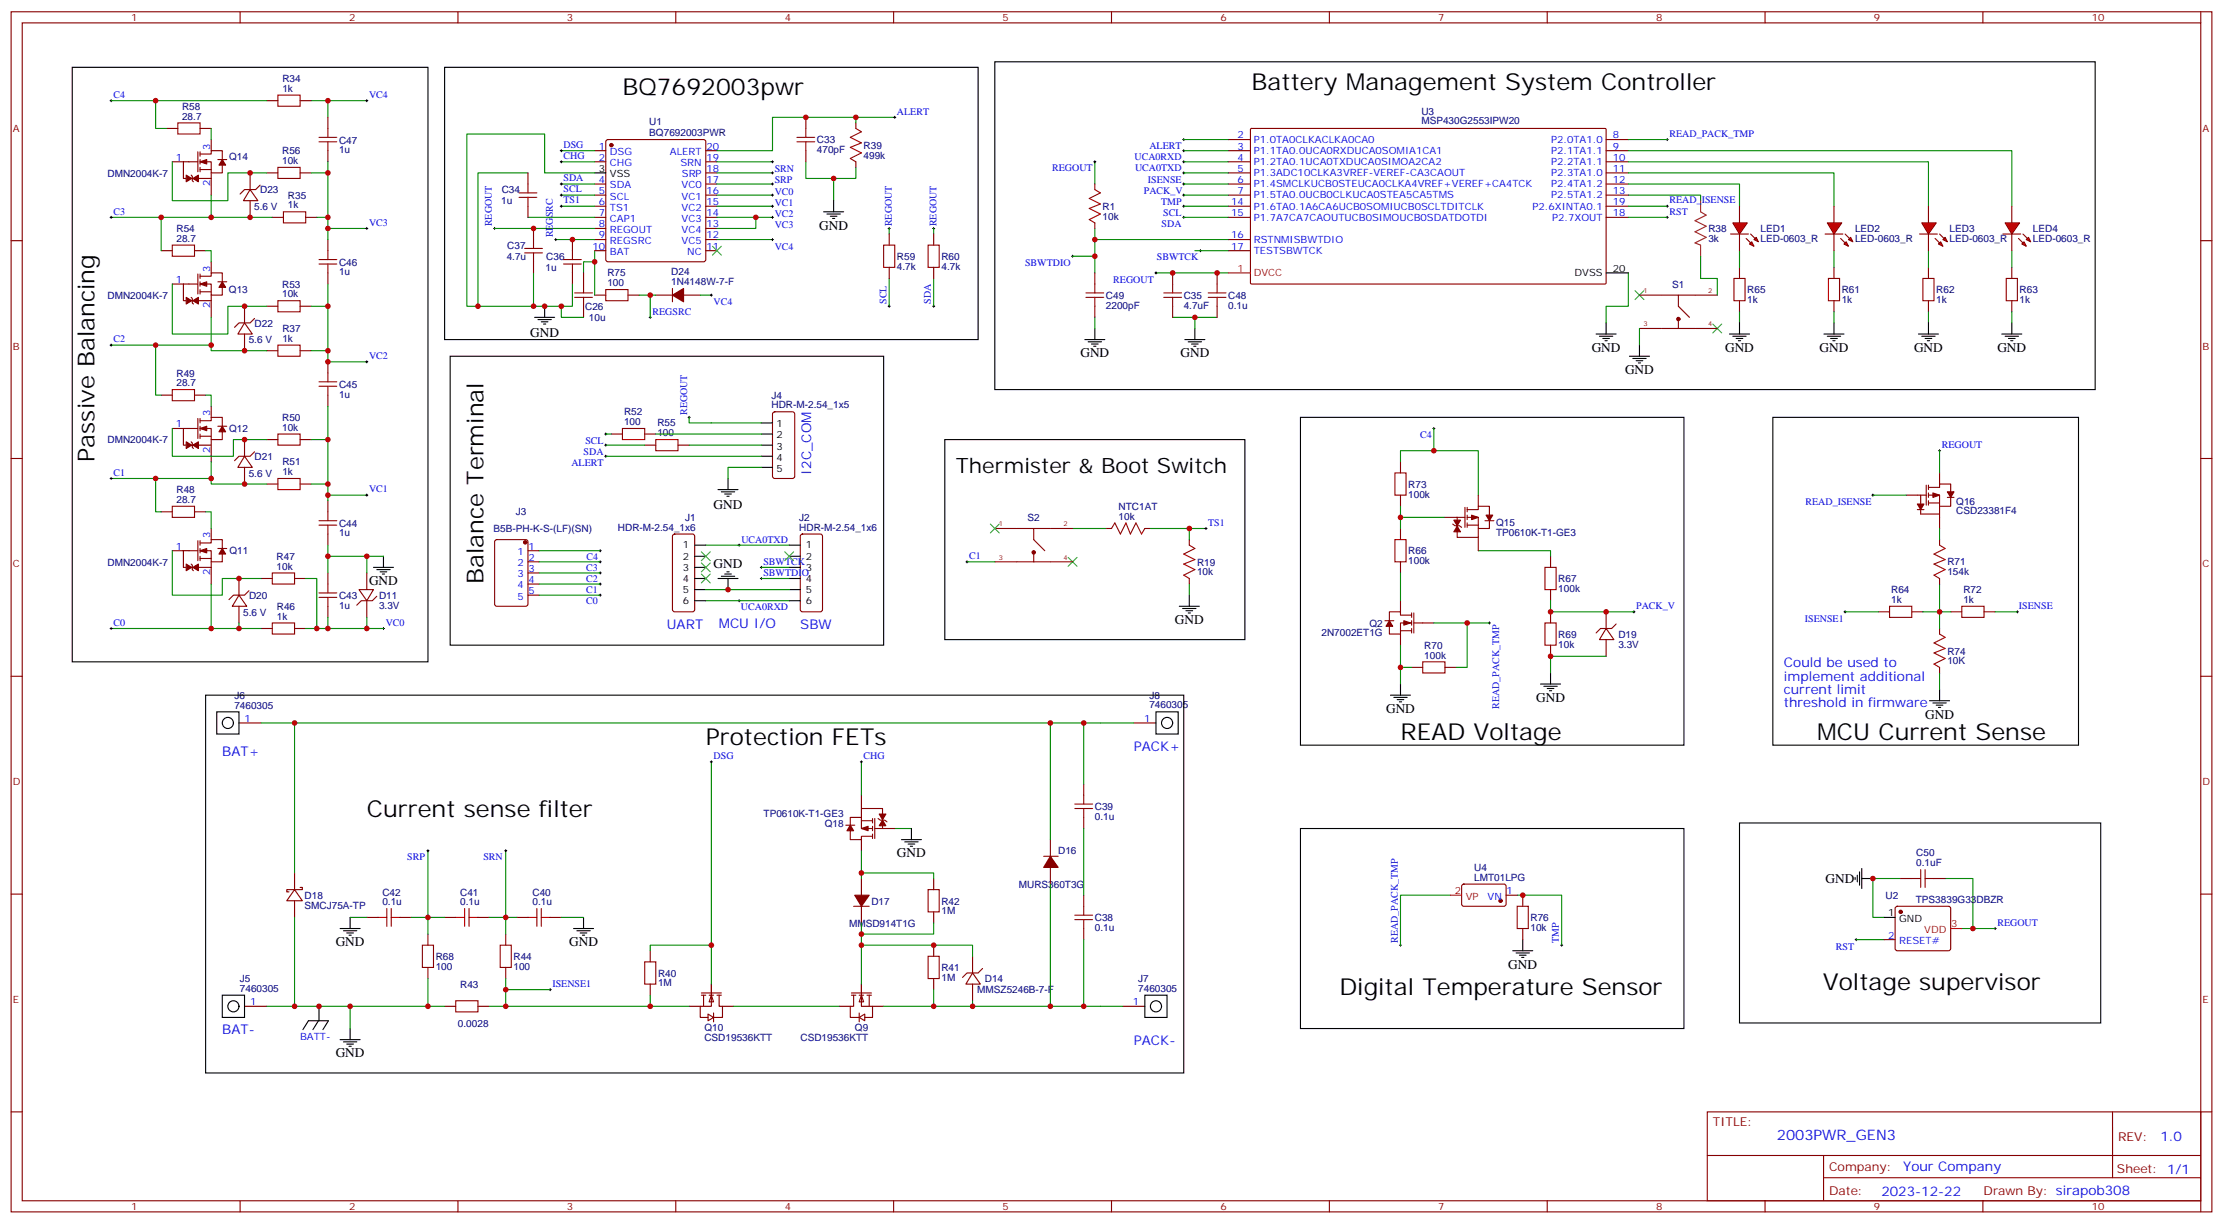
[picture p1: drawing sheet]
<svg xmlns="http://www.w3.org/2000/svg" width="706mm" height="388mm" viewBox="0 0 706 388" stroke-linecap="round" stroke-linejoin="round" font-family="sans-serif">
<defs><g id="words">
<g font-size="7.4">
<text x="397.2" y="28.4">Battery Management System Controller</text>
<text x="197.6" y="30.2">BQ7692003pwr</text>
<text x="30" y="146.6" transform="rotate(-90 30 146.6)">Passive Balancing</text>
<text x="153.5" y="185.4" transform="rotate(-90 153.5 185.4)">Balance Terminal</text>
<text x="224" y="236.6">Protection FETs</text>
<text x="444.5" y="234.8">READ Voltage</text>
<text x="576.8" y="234.8">MCU Current Sense</text>
<text x="116.4" y="259.5">Current sense filter</text>
<text x="425.1" y="315.9">Digital Temperature Sensor</text>
<text x="578.6" y="314.2">Voltage supervisor</text>
</g>
<text font-size="6.7" x="303.4" y="150.1">Thermister &amp; Boot Switch</text>
<text font-size="4.6" fill="#00f" x="564" y="362">2003PWR_GEN3</text>
<g font-size="4.2">
<text x="260" y="72.9">GND</text>
<text x="168.3" y="106.9">GND</text>
<text x="342.9" y="113.5">GND</text>
<text x="374.6" y="113.5">GND</text>
<text x="505.2" y="111.7">GND</text>
<text x="547.5" y="111.7">GND</text>
<text x="577.5" y="111.7">GND</text>
<text x="607.5" y="111.7">GND</text>
<text x="633.9" y="111.7">GND</text>
<text x="515.8" y="118.7">GND</text>
<text x="226.5" y="161.5">GND</text>
<text x="117.1" y="185.8">GND</text>
<text x="226.5" y="180.5">GND</text>
<text x="372.9" y="198.1">GND</text>
<text x="439.9" y="226.3">GND</text>
<text x="487.5" y="222.8">GND</text>
<text x="611" y="228.1">GND</text>
<text x="284.7" y="272.2">GND</text>
<text x="579.4" y="280.3">GND</text>
<text x="106.5" y="300.4">GND</text>
<text x="180.6" y="300.4">GND</text>
<text x="478.7" y="307.5">GND</text>
<text x="106.5" y="335.7">GND</text>
</g>
<g font-size="4.2" fill="#00f">
<text x="257.5" y="150.7" transform="rotate(-90 257.5 150.7)">I2C_COM</text>
<text x="211.7" y="199.5">UART</text>
<text x="228.1" y="199.5">MCU I/O</text>
<text x="254" y="199.5">SBW</text>
<text x="566.2" y="211.9">Could be used to</text>
<text x="566.2" y="216.1">implement additional</text>
<text x="566.2" y="220.3">current limit</text>
<text x="566.2" y="224.6">threshold in firmware</text>
<text x="359.8" y="238.3">PACK+</text>
<text x="70.6" y="240.1">BAT+</text>
<text x="70.6" y="328.3">BAT-</text>
<text x="359.8" y="331.8">PACK-</text>
<text x="685.7" y="362.2">1.0</text>
<text x="604" y="371.8">Your Company</text>
<text x="597.1" y="379.6">2023-12-22</text>
</g>
<g font-size="3.9" fill="#800">
<text x="543.6" y="357.6">TITLE:</text>
<text x="672.3" y="362.2">REV:</text>
<text x="580.5" y="371.8">Company:</text>
<text x="671.9" y="372.4">Sheet: 1/1</text>
<text x="580.5" y="379.4">Date:</text>
<text x="629.6" y="379.5">Drawn By: sirapob308</text>
</g>
<g font-size="3.2" fill="#800">
<text x="41.6" y="6.7">1</text>
<text x="110.8" y="6.7">2</text>
<text x="179.9" y="6.7">3</text>
<text x="249.1" y="6.7">4</text>
<text x="318.2" y="6.7">5</text>
<text x="387.3" y="6.7">6</text>
<text x="456.5" y="6.7">7</text>
<text x="525.6" y="6.7">8</text>
<text x="594.8" y="6.7">9</text>
<text x="663.9" y="6.7">10</text>
<text x="4.1" y="41.8">A</text>
<text x="699" y="41.8">A</text>
<text x="4.1" y="111">B</text>
<text x="699" y="111">B</text>
<text x="4.1" y="180.1">C</text>
<text x="699" y="180.1">C</text>
<text x="4.1" y="249.3">D</text>
<text x="699" y="249.3">D</text>
<text x="4.1" y="318.4">E</text>
<text x="699" y="318.4">E</text>
<text x="41.6" y="384.2">1</text>
<text x="110.8" y="384.2">2</text>
<text x="179.9" y="384.2">3</text>
<text x="249.1" y="384.2">4</text>
<text x="318.2" y="384.2">5</text>
<text x="387.3" y="384.2">6</text>
<text x="456.5" y="384.2">7</text>
<text x="525.6" y="384.2">8</text>
<text x="594.8" y="384.2">9</text>
<text x="663.9" y="384.2">10</text>
</g>
<g font-size="3.2" fill="#000080">
<text x="89.6" y="29.1">1k</text>
<text x="89.6" y="26.1">R34</text>
<text x="57.8" y="34.9">R58</text>
<text x="57.8" y="38">28.7</text>
<text x="206.1" y="39.8">U1</text>
<text x="451.1" y="39.5">MSP430G2553IPW20</text>
<text x="451.1" y="36.5">U3</text>
<text x="107.6" y="45.6">C47</text>
<text x="206.1" y="43">BQ7692003PWR</text>
<text x="259.3" y="45.4">C33</text>
<text x="274.1" y="47.3">R39</text>
<text x="72.7" y="50.8">Q14</text>
<text x="89.5" y="52.1">10k</text>
<text x="89.5" y="49">R56</text>
<text x="107.6" y="48.6">1u</text>
<text x="259.3" y="48.6">470pF</text>
<text x="274.1" y="50.4">499k</text>
<text x="34.1" y="56.1">DMN2004K-7</text>
<text x="82.6" y="61.4">D23</text>
<text x="91.4" y="63.1">R35</text>
<text x="159.1" y="64.9">1u</text>
<text x="159.3" y="61.4">C34</text>
<text x="80.7" y="66.7">5.6 V</text>
<text x="91.4" y="66.2">1k</text>
<text x="350" y="69.8">10k</text>
<text x="350" y="66.7">R1</text>
<text x="56" y="76.8">28.7</text>
<text x="56" y="73.7">R54</text>
<text x="542.2" y="76.8">3k</text>
<text x="542.2" y="73.7">R38</text>
<text x="558.8" y="76.8">LED-0603_R</text>
<text x="558.8" y="73.8">LED1</text>
<text x="588.8" y="76.8">LED-0603_R</text>
<text x="588.8" y="73.8">LED2</text>
<text x="618.8" y="76.8">LED-0603_R</text>
<text x="618.8" y="73.8">LED3</text>
<text x="645.2" y="76.8">LED-0603_R</text>
<text x="645.2" y="73.8">LED4</text>
<text x="160.8" y="82.6">4.7u</text>
<text x="161" y="79">C37</text>
<text x="173.4" y="82.6">C36</text>
<text x="284.7" y="82.6">R59</text>
<text x="298.8" y="82.6">R60</text>
<text x="107.6" y="87.4">1u</text>
<text x="107.6" y="84.4">C46</text>
<text x="173.2" y="86.1">1u</text>
<text x="192.8" y="87.7">R75</text>
<text x="213.1" y="87.3">D24</text>
<text x="284.7" y="85.6">4.7k</text>
<text x="298.8" y="85.6">4.7k</text>
<text x="34.1" y="94.9">DMN2004K-7</text>
<text x="72.7" y="93.1">Q13</text>
<text x="89.5" y="94.4">10k</text>
<text x="89.5" y="91.4">R53</text>
<text x="192.8" y="90.9">100</text>
<text x="213.1" y="90.5">1N4148W-7-F</text>
<text x="351" y="94.8">C49</text>
<text x="375.7" y="94.8">C35</text>
<text x="389.8" y="94.8">C48</text>
<text x="530.7" y="91.4">S1</text>
<text x="554.6" y="93.1">R65</text>
<text x="584.6" y="93.1">R61</text>
<text x="614.5" y="93.1">R62</text>
<text x="641" y="93.1">R63</text>
<text x="185.7" y="98.4">C26</text>
<text x="186.9" y="102">10u</text>
<text x="351" y="98">2200pF</text>
<text x="375.7" y="98">4.7uF</text>
<text x="389.8" y="98">0.1u</text>
<text x="554.6" y="96.2">1k</text>
<text x="584.6" y="96.2">1k</text>
<text x="614.5" y="96.2">1k</text>
<text x="641" y="96.2">1k</text>
<text x="80.8" y="103.7">D22</text>
<text x="89.6" y="105.4">R37</text>
<text x="78.9" y="109">5.6 V</text>
<text x="89.6" y="108.5">1k</text>
<text x="56" y="119.6">R49</text>
<text x="56" y="122.6">28.7</text>
<text x="107.6" y="123.2">C45</text>
<text x="107.6" y="126.2">1u</text>
<text x="198.1" y="131.8">R52</text>
<text x="244.9" y="129.7">HDR-M-2.54_1x5</text>
<text x="244.9" y="126.6">J4</text>
<text x="72.7" y="137.2">Q12</text>
<text x="89.5" y="136.7">10k</text>
<text x="89.5" y="133.7">R50</text>
<text x="198.1" y="135">100</text>
<text x="208.6" y="135.3">R55</text>
<text x="34.1" y="140.8">DMN2004K-7</text>
<text x="208.6" y="138.5">100</text>
<text x="80.8" y="146.1">D21</text>
<text x="89.6" y="147.8">R51</text>
<text x="78.9" y="151.4">5.6 V</text>
<text x="89.6" y="150.8">1k</text>
<text x="447" y="154.8">R73</text>
<text x="56" y="159.7">28.7</text>
<text x="56" y="156.6">R48</text>
<text x="355" y="161.8">NTC1AT</text>
<text x="447" y="158">100k</text>
<text x="620.9" y="160.3">Q16</text>
<text x="107.6" y="167.3">C44</text>
<text x="163.7" y="163.6">J3</text>
<text x="217.5" y="165.4">J1</text>
<text x="253.7" y="165.4">J2</text>
<text x="326.1" y="165.5">S2</text>
<text x="355" y="165">10k</text>
<text x="474.8" y="167.1">Q15</text>
<text x="620.9" y="163.3">CSD23381F4</text>
<text x="107.6" y="170.3">1u</text>
<text x="156.7" y="168.9">B5B-PH-K-S-(LF)(SN)</text>
<text x="196.1" y="168.5">HDR-M-2.54_1x6</text>
<text x="253.7" y="168.5">HDR-M-2.54_1x6</text>
<text x="474.8" y="170.3">TP0610K-T1-GE3</text>
<text x="34.1" y="179.6">DMN2004K-7</text>
<text x="72.9" y="176">Q11</text>
<text x="87.8" y="177.8">R47</text>
<text x="379.9" y="179.6">R19</text>
<text x="447" y="179.1">100k</text>
<text x="447" y="176">R66</text>
<text x="618.1" y="179.5">R71</text>
<text x="87.8" y="180.8">10k</text>
<text x="379.9" y="182.6">10k</text>
<text x="494.6" y="184.8">R67</text>
<text x="618.1" y="182.7">154k</text>
<text x="79" y="190.2">D20</text>
<text x="107.6" y="190.2">C43</text>
<text x="120.3" y="190.2">D11</text>
<text x="494.6" y="188">100k</text>
<text x="600.2" y="191.4">1k</text>
<text x="600.2" y="188.3">R64</text>
<text x="623.2" y="191.4">1k</text>
<text x="623.2" y="188.3">R72</text>
<text x="77.2" y="195.4">5.6 V</text>
<text x="87.9" y="196.7">1k</text>
<text x="87.9" y="193.6">R46</text>
<text x="107.6" y="193.3">1u</text>
<text x="120.3" y="193.2">3.3V</text>
<text x="419.4" y="202">2N7002ET1G</text>
<text x="434.6" y="199">Q2</text>
<text x="494.6" y="202.4">R69</text>
<text x="513.6" y="202.4">D19</text>
<text x="452.1" y="209.1">100k</text>
<text x="452.1" y="205.9">R70</text>
<text x="494.6" y="205.6">10k</text>
<text x="513.6" y="205.6">3.3V</text>
<text x="618.1" y="207.8">R74</text>
<text x="618.1" y="210.9">10K</text>
<text x="74.4" y="221.9">J6</text>
<text x="364.8" y="221.8">J8</text>
<text x="74.4" y="224.9">7460305</text>
<text x="364.8" y="224.9">7460305</text>
<text x="347.5" y="257.2">C39</text>
<text x="242.3" y="259.4">TP0610K-T1-GE3</text>
<text x="261.8" y="262.5">Q18</text>
<text x="347.5" y="260.3">0.1u</text>
<text x="335.9" y="271.2">D16</text>
<text x="608.2" y="275">0.1uF</text>
<text x="608.2" y="271.8">C50</text>
<text x="323.4" y="281.8">MURS360T3G</text>
<text x="467.9" y="279.6">LMT01LPG</text>
<text x="467.9" y="276.4">U4</text>
<text x="96.7" y="285.3">D18</text>
<text x="121.4" y="287.4">0.1u</text>
<text x="121.4" y="284.3">C42</text>
<text x="146.1" y="287.4">0.1u</text>
<text x="146.1" y="284.3">C41</text>
<text x="169" y="287.4">0.1u</text>
<text x="169" y="284.3">C40</text>
<text x="276.6" y="287.2">D17</text>
<text x="298.8" y="287.2">R42</text>
<text x="598.5" y="285.3">U2</text>
<text x="608.1" y="286.7">TPS3839G33DBZR</text>
<text x="96.7" y="288.5">SMCJ75A-TP</text>
<text x="298.8" y="290.2">1M</text>
<text x="347.5" y="292.5">C38</text>
<text x="485.8" y="292.4">R76</text>
<text x="269.5" y="294.2">MMSD914T1G</text>
<text x="347.5" y="295.5">0.1u</text>
<text x="485.8" y="295.6">10k</text>
<text x="138.3" y="304.8">R68</text>
<text x="163" y="304.8">R44</text>
<text x="76.2" y="311.9">J5</text>
<text x="138.3" y="307.9">100</text>
<text x="163" y="307.9">100</text>
<text x="208.8" y="310.1">R40</text>
<text x="298.8" y="311.4">1M</text>
<text x="298.8" y="308.3">R41</text>
<text x="312.6" y="311.8">D14</text>
<text x="361.3" y="311.8">J7</text>
<text x="76.2" y="314.9">7460305</text>
<text x="146.1" y="313.6">R43</text>
<text x="208.8" y="313.2">1M</text>
<text x="310.2" y="315.3">MMSZ5246B-7-F</text>
<text x="361.3" y="314.8">7460305</text>
<text x="145.4" y="325.9">0.0028</text>
<text x="223.6" y="327.4">Q10</text>
<text x="271.4" y="327.4">Q9</text>
<text x="223.6" y="330.5">CSD19536KTT</text>
<text x="254.1" y="330.5">CSD19536KTT</text>
</g>
<g font-size="3.2" fill="#00f">
<text x="36" y="31.1">C4</text>
<text x="117.1" y="31.1">VC4</text>
<text x="284.7" y="36.4">ALERT</text>
<text x="66.7" y="47.5" transform="rotate(-90 66.7 47.5)">3</text>
<text x="178.9" y="47">DSG</text>
<text x="190.1" y="47.5">1</text>
<text x="224.2" y="47.5">20</text>
<text x="364.8" y="47.4">ALERT</text>
<text x="392.7" y="44">2</text>
<text x="392.7" y="47.5">3</text>
<text x="397.9" y="45.4">P1.0TA0CLKACLKA0CA0</text>
<text x="492.3" y="45.4">P2.0TA1.0</text>
<text x="511.9" y="44">8</text>
<text x="511.9" y="47.5">9</text>
<text x="529.9" y="43.4">READ_PACK_TMP</text>
<text x="55.8" y="51">1</text>
<text x="178.9" y="50.5">CHG</text>
<text x="190.1" y="51">2</text>
<text x="193.6" y="49.2">DSG</text>
<text x="193.6" y="52.8">CHG</text>
<text x="212.6" y="49.2">ALERT</text>
<text x="216" y="52.8">SRN</text>
<text x="224.2" y="51">19</text>
<text x="360.1" y="50.9">UCA0RXD</text>
<text x="392.7" y="51">4</text>
<text x="397.9" y="48.9">P1.1TA0.0UCA0RXDUCA0SOMIA1CA1</text>
<text x="397.9" y="52.4">P1.2TA0.1UCA0TXDUCA0SIMOA2CA2</text>
<text x="492.3" y="48.9">P2.1TA1.1</text>
<text x="492.3" y="52.4">P2.2TA1.1</text>
<text x="511.9" y="51">10</text>
<text x="66.7" y="59" transform="rotate(-90 66.7 59)">2</text>
<text x="178.9" y="57.5">SDA</text>
<text x="190.1" y="58.1">4</text>
<text x="193.6" y="59.8">SDA</text>
<text x="216.3" y="59.8">VC0</text>
<text x="216.4" y="56.3">SRP</text>
<text x="224.2" y="58.1">17</text>
<text x="224.2" y="54.5">18</text>
<text x="245.9" y="54.7">SRN</text>
<text x="245.9" y="58.2">SRP</text>
<text x="334" y="54.4">REGOUT</text>
<text x="360.2" y="54.4">UCA0TXD</text>
<text x="364.3" y="58">ISENSE</text>
<text x="392.7" y="54.5">5</text>
<text x="392.7" y="58.1">6</text>
<text x="397.9" y="56">P1.3ADC10CLKA3VREF-VEREF-CA3CAOUT</text>
<text x="397.9" y="59.5">P1.4SMCLKUCB0STEUCA0CLKA4VREF+VEREF+CA4TCK</text>
<text x="492.3" y="56">P2.3TA1.0</text>
<text x="492.3" y="59.5">P2.4TA1.2</text>
<text x="511.9" y="54.5">11</text>
<text x="511.9" y="58.1">12</text>
<text x="178.9" y="61.1">SCL</text>
<text x="178.9" y="64.6">TS1</text>
<text x="190.1" y="61.6">5</text>
<text x="190.1" y="65.1">6</text>
<text x="193.6" y="63.4">SCL</text>
<text x="216.3" y="63.4">VC1</text>
<text x="224.2" y="65.1">15</text>
<text x="224.2" y="61.6">16</text>
<text x="245.9" y="65.3">VC1</text>
<text x="245.9" y="61.8">VC0</text>
<text x="363" y="61.5">PACK_V</text>
<text x="368.5" y="65">TMP</text>
<text x="390.7" y="65.1">14</text>
<text x="392.7" y="61.6">7</text>
<text x="397.9" y="63">P1.5TA0.0UCB0CLKUCA0STEA5CA5TMS</text>
<text x="492.3" y="63">P2.5TA1.2</text>
<text x="511.9" y="61.6">13</text>
<text x="511.9" y="65.1">19</text>
<text x="529.9" y="64.6">READ_ISENSE</text>
<text x="36" y="68.1">C3</text>
<text x="117.1" y="71.6">VC3</text>
<text x="156.1" y="71.8" transform="rotate(-90 156.1 71.8)">REGOUT</text>
<text x="190.1" y="68.7">7</text>
<text x="193.6" y="66.9">TS1</text>
<text x="193.6" y="70.4">CAP1</text>
<text x="216.3" y="70.4">VC3</text>
<text x="216.3" y="66.9">VC2</text>
<text x="224.2" y="68.7">14</text>
<text x="245.9" y="68.8">VC2</text>
<text x="283.1" y="71.8" transform="rotate(-90 283.1 71.8)">REGOUT</text>
<text x="297.2" y="71.8" transform="rotate(-90 297.2 71.8)">REGOUT</text>
<text x="369.2" y="68.6">SCL</text>
<text x="390.7" y="68.7">15</text>
<text x="397.9" y="66.5">P1.6TA0.1A6CA6UCB0SOMIUCB0SCLTDITCLK</text>
<text x="397.9" y="70.1">P1.7A7CA7CAOUTUCB0SIMOUCB0SDATDOTDI</text>
<text x="486.4" y="66.5">P2.6XINTA0.1</text>
<text x="492.7" y="70.1">P2.7XOUT</text>
<text x="511.9" y="68.7">18</text>
<text x="529.9" y="68.1">RST</text>
<text x="175.5" y="75.4" transform="rotate(-90 175.5 75.4)">REGSRC</text>
<text x="190.1" y="72.2">8</text>
<text x="190.1" y="75.7">9</text>
<text x="193.6" y="73.9">REGOUT</text>
<text x="193.6" y="77.5">REGSRC</text>
<text x="216.3" y="77.5">VC5</text>
<text x="216.3" y="73.9">VC4</text>
<text x="224.2" y="75.7">12</text>
<text x="224.2" y="72.2">13</text>
<text x="245.9" y="72.4">VC3</text>
<text x="368.7" y="72.1">SDA</text>
<text x="390.7" y="75.7">16</text>
<text x="397.9" y="77.1">RSTNMISBWTDIO</text>
<text x="188.1" y="79.2">10</text>
<text x="193.6" y="81">BAT</text>
<text x="218.1" y="81">NC</text>
<text x="224.2" y="79.2">11</text>
<text x="245.9" y="79.4">VC4</text>
<text x="367.1" y="82.7">SBWTCK</text>
<text x="390.7" y="79.2">17</text>
<text x="397.9" y="80.6">TESTSBWTCK</text>
<text x="55.8" y="89.8">1</text>
<text x="66.7" y="86.3" transform="rotate(-90 66.7 86.3)">3</text>
<text x="325.3" y="84.4">SBWTDIO</text>
<text x="353.4" y="89.7">REGOUT</text>
<text x="66.7" y="97.8" transform="rotate(-90 66.7 97.8)">2</text>
<text x="207.1" y="99.9">REGSRC</text>
<text x="226.5" y="96.8">VC4</text>
<text x="281.3" y="96.5" transform="rotate(-90 281.3 96.5)">SCL</text>
<text x="295.5" y="96.5" transform="rotate(-90 295.5 96.5)">SDA</text>
<text x="36" y="108.7">C2</text>
<text x="117.1" y="114">VC2</text>
<text x="218.1" y="131.8" transform="rotate(-90 218.1 131.8)">REGOUT</text>
<text x="55.8" y="135.7">1</text>
<text x="66.7" y="132.2" transform="rotate(-90 66.7 132.2)">3</text>
<text x="66.7" y="143.7" transform="rotate(-90 66.7 143.7)">2</text>
<text x="185.8" y="140.9">SCL</text>
<text x="450.7" y="139.1">C4</text>
<text x="616.3" y="142.2">REGOUT</text>
<text x="181.4" y="147.9">ALERT</text>
<text x="185.2" y="144.4">SDA</text>
<text x="36" y="151">C1</text>
<text x="117.1" y="156.3">VC1</text>
<text x="573" y="160.3">READ_ISENSE</text>
<text x="383.5" y="166.9">TS1</text>
<text x="66.7" y="171" transform="rotate(-90 66.7 171)">3</text>
<text x="235.3" y="172.3">UCA0TXD</text>
<text x="55.8" y="174.5">1</text>
<text x="164.2" y="176.2">1</text>
<text x="164.2" y="179.8">2</text>
<text x="167.7" y="174.5">1</text>
<text x="167.7" y="178">2</text>
<text x="186.1" y="177.7">C4</text>
<text x="242.3" y="179.3">SBWTCK</text>
<text x="307.6" y="177.5">C1</text>
<text x="66.7" y="182.5" transform="rotate(-90 66.7 182.5)">2</text>
<text x="164.2" y="183.3">3</text>
<text x="167.7" y="181.5">3</text>
<text x="167.7" y="185.1">4</text>
<text x="186.1" y="181.2">C3</text>
<text x="186.1" y="184.7">C2</text>
<text x="242.3" y="182.8">SBWTDIO</text>
<text x="164.2" y="186.8">4</text>
<text x="164.2" y="190.4">5</text>
<text x="167.7" y="188.6">5</text>
<text x="186.1" y="188.3">C1</text>
<text x="186.1" y="191.8">C0</text>
<text x="235.2" y="193.8">UCA0RXD</text>
<text x="519.3" y="193.4">PACK_V</text>
<text x="572.8" y="197.3">ISENSE1</text>
<text x="640.8" y="193.4">ISENSE</text>
<text x="36" y="198.6">C0</text>
<text x="122.4" y="198.6">VC0</text>
<text x="475.8" y="225" transform="rotate(-90 475.8 225)">READ_PACK_TMP</text>
<text x="77.6" y="229.2">1</text>
<text x="363.1" y="229.2">1</text>
<text x="226.5" y="241">DSG</text>
<text x="274.1" y="241">CHG</text>
<text x="129.3" y="272.9">SRP</text>
<text x="153.4" y="272.9">SRN</text>
<text x="472.2" y="285.6">VN</text>
<text x="478.2" y="283.8">1</text>
<text x="633.9" y="293.9">REGOUT</text>
<text x="443.6" y="299.4" transform="rotate(-90 443.6 299.4)">READ_PACK_TMP</text>
<text x="494.8" y="299.4" transform="rotate(-90 494.8 299.4)">TMP</text>
<text x="599.3" y="298">2</text>
<text x="602.8" y="299.7">RESET#</text>
<text x="582.7" y="301.4">RST</text>
<text x="175.3" y="313.4">ISENSE1</text>
<text x="79.4" y="319.1">1</text>
<text x="359.6" y="319.1">1</text>
<text x="95.2" y="330.1">BATT-</text>
</g>
<g font-size="3.2">
<text x="190.1" y="54.5">3</text>
<text x="193.6" y="56.3">VSS</text>
<text x="499.8" y="87.7">DVSS</text>
<text x="511.9" y="86.3">20</text>
<text x="246.5" y="135.7">1</text>
<text x="246.5" y="139.2">2</text>
<text x="246.5" y="142.7">3</text>
<text x="246.5" y="146.3">4</text>
<text x="246.5" y="149.8">5</text>
<text x="216.7" y="174.1">1</text>
<text x="216.7" y="177.7">2</text>
<text x="255.8" y="174.1">1</text>
<text x="255.8" y="177.7">2</text>
<text x="216.7" y="181.2">3</text>
<text x="216.7" y="184.7">4</text>
<text x="255.8" y="181.2">3</text>
<text x="255.8" y="184.7">4</text>
<text x="216.7" y="188.2">5</text>
<text x="216.7" y="191.8">6</text>
<text x="255.8" y="188.2">5</text>
<text x="255.8" y="191.8">6</text>
<text x="599.3" y="290.9">1</text>
<text x="602.8" y="292.7">GND</text>
</g>
<g font-size="3.2" fill="#f00">
<text x="392.7" y="86.3">1</text>
<text x="397.9" y="87.7">DVCC</text>
<text x="461.7" y="283.8">2</text>
<text x="465.2" y="285.6">VP</text>
<text x="610.8" y="296.2">VDD</text>
<text x="619.3" y="294.4">3</text>
</g>
<g font-size="2.1" fill="#800">
<text x="521.7" y="93">1</text>
<text x="542.2" y="93">2</text>
<text x="521.7" y="103.6">3</text>
<text x="542.2" y="103.6">4</text>
<text x="317.1" y="167.1">1</text>
<text x="337.5" y="167.1">2</text>
<text x="317.1" y="177.7">3</text>
<text x="337.5" y="177.7">4</text>
</g>
</g></defs>
<g fill="none" stroke="#870000" stroke-width=".35">
<path d="M3.5 3.7h698.5v381h-698.5zM7.1 7.3h691.4v373.9h-691.4zM76.2 3.7v3.6M145.3 3.7v3.6M214.5 3.7v3.6M283.6 3.7v3.6M352.8 3.7v3.6M421.9 3.7v3.6M491.1 3.7v3.6M560.2 3.7v3.6M629.4 3.7v3.6M698.5 3.7v3.6"/>
<path d="M84.7 32h3.5M95.2 32h3.6M54.7 51.4h3.5M60 51.4h2.8M62.8 48.2v6.3M63.5 48.9h3.5v-1.1h3.6v2.9M63.5 51.4h3.5v3.5h3.6v-2.5M63.5 53.8h3.5M63.5 48.2v1.4M63.5 50.7v1.4M63.5 53.1v1.4M67 44.3v3.5"/>
<path d="M67 54.9v7M69.1 50.7h2.9M389.8 51.4h7.1M389.8 44.3h7.1M389.8 47.8h7.1M389.8 54.9h7.1M389.8 58.4h7.1M396.9 41l.3-.2h112.4l.2 .3-.1 48.9-.3 .2-112.4-.1-.1-.3zM509.8 51.4h7M509.8 44.3h7M509.8 47.8h7M509.8 54.9h7"/>
<path d="M509.8 58.4h7M3.5 76.4h3.6M86.4 69h3.6M97 69h3.5M389.8 69h7.1M389.8 61.9h7.1M389.8 65.5h7.1M389.8 76.1h7.1M389.8 79.6h7.1M509.8 69h7M509.8 61.9h7M509.8 65.5h7"/>
<path d="M698.5 76.4h3.5M185.2 86.6v3.6M185.2 97.2v3.6M188.7 93.7h3.6M199.3 93.7h3.5M208.1 93.7h5.3M213.4 91.6v4.2M217 93.7h5.2M347.5 86.6v3.6M347.5 97.2v3.6M372.2 86.6v3.6M372.2 97.2v3.6"/>
<path d="M386.3 86.6v3.6M386.3 97.2v3.6M552.1 84.9v3.5M552.1 95.5v3.5M582.1 84.9v3.5M582.1 95.5v3.5M612.1 84.9v3.5M612.1 95.5v3.5M638.5 84.9v3.5M638.5 95.5v3.5M84.7 111.3h3.5M95.2 111.3h3.6"/>
<path d="M194 137.8h3.6M204.6 137.8h3.5M245.4 130.9l.5-.2h5.6l.7 .5v20l-.4 .7h-5.9l-.7-.5v-20zM3.5 145.6h3.6M84.7 153.7h3.5M95.2 153.7h3.6M204.6 141.3h3.5M215.2 141.3h3.5M444.5 146.6v3.5M444.5 157.2v3.5M469.2 157.2v3.5M605 157.2h6.4"/>
<path d="M609.6 157.2v6h6M611.4 154v6.4M612.1 154.7h3.5v-1h3.5v2.4M612.1 157.2h3.5v3.5M612.1 154v1.4M612.1 156.5v1.4M612.1 159v1.4M612.1 159.7h3.5M615.6 150.1v3.6M618.1 157.9h2.1M619.1 157.9v2.8h-3.5M698.5 145.6h3.5"/>
<path d="M157.2 171.5l.5-.2h9.2l.6 .4 .1 20.1-.5 .6-9.4 .1-.7-.5v-20zM167.6 174.8h3.5M167.6 178.4h3.5M213.7 169.8l.4-.3h5.7l.6 .5 .1 23.5-.5 .7h-5.9l-.6-.4-.1-23.5zM254.2 169.8l.5-.3h5.6l.7 .5 .1 23.5-.5 .7h-5.9l-.6-.4-.1-23.5zM351 167.8h1.8M363.4 167.8h1.7M377.5 171.3v1.8M444.5 167.8v3.5M444.5 178.4v3.5M458.6 164.3h6.4M461.1 166.4l.7 .5h1.4l.7 .5"/>
<path d="M462.5 164.3v6.3h6.7M465 161.1v6.3M465.7 161.8h3.5v-1.1h3.5v2.8M465.7 164.3h3.5v3.5h3.5v-2.5M465.7 166.7h3.5M465.7 161.1v1.4M465.7 163.5v1.5M465.7 166v1.4M469.2 167.8v7M471.3 165.3h2.8M492.1 176.6v3.5M608.5 161.8h2.2"/>
<path d="M615.6 160.7v7.1M615.6 171.3v1.8M82.9 199.5h3.5M93.5 199.5h3.5M113.9 187.2h4.6l-2.1 3.5zM116.4 181.9v5.3M116.4 190.7v5.3M119.6 189.3l-1.4 1.4h-3.5l-1.5 1.4M167.6 181.9h3.5M167.6 185.4h3.5M167.6 188.9h3.5M377.5 183.7v1.7"/>
<path d="M439.6 197.1h2.8M444.5 190.7v3.5M448 195.3h-3.5v-1.1h-3.5v2.9M448 197.8h-3.5v3.5h-3.5v-2.5M448 194.6v1.4M448 197.1v1.4M448 199.5v1.4M448.7 194.6v6.3M448.7 197.8h6.4M492.1 187.2v3.5M492.1 194.2v3.6M509.8 199.5l2.4 3.6h-4.6z"/>
<path d="M509.8 194.2v5.3M512.9 198.1l-1.4 1.4h-3.5l-1.4 1.4M596.2 194.2h3.5M606.8 194.2h3.5M615.6 183.7v1.7M615.6 199.5v1.8M619.1 194.2h3.6M629.7 194.2h3.5M3.5 214.7h3.6M444.5 201.3v3.5M444.5 200.2h3.5M448 211.9h3.6"/>
<path d="M458.6 211.9h3.5M492.1 204.8v3.6M509.8 203.1v5.3M615.6 211.9v1.7M698.5 214.7h3.5M75.8 229.5h7.1M359.8 229.5h7.1M273.4 256.7h6.7v6.3M273.4 252.4v7.1M276.9 259.9v1.4M277.6 259.9v6.3M278.7 259.9l.7 .5h1.4l.7 .5"/>
<path d="M93.5 277.1v5.3M268.5 262h2.8M269.9 263.7v2.9h3.5v-1.1h3.5M269.9 262v-2.5h3.5v3.5h3.5M273.4 260.6h3.5M273.4 266.6v3.5M273.4 278.9v5.3M276.9 262.3v1.4M276.9 264.8v1.4M277.6 263h6.4M296.3 278.9v3.5M331.3 271.9h4.5"/>
<path d="M333.4 266.6v5.3M333.4 275.4v5.3M603.2 278.9h3.6M613.8 278.9h3.6M3.5 283.8h3.6M93.5 282.4l2.5 3.6h-5zM93.5 286v5.3M95.2 281.7h.8v.7h-5v.7h.7M135.8 296.5v3.6M160.5 296.5v3.6M270.9 287.7h5M273.4 287.7v5.3"/>
<path d="M296.3 289.5v3.5M483.3 284.2v3.5M483.3 294.8v3.5M598 298.3h3.5M601.7 287.9l.5-.2h16.2l.5 .2 .2 .5v12.7l-.2 .5-.5 .2h-16.2l-.5-.2-.2-.5v-12.7zM698.5 283.8h3.5M77.6 319.5h7.1M135.8 307.1v3.6M160.5 307.1v3.6M206.4 301.8v3.6M206.4 312.4v3.5M296.3 300.1v3.5"/>
<path d="M296.3 310.7v3.5M308.7 308.9l2.4 3.5h-4.5zM308.7 303.6v5.3M308.7 312.4v5.3M311.9 307.5l-1.5 1.4h-3.5l-1.4 1.4M356.3 319.5h7.1M3.5 353h3.6M541.9 353h156.6v28.2h-156.6zM670.5 353v20.9M698.5 353h3.5M541.9 366.8h156.5M578.8 373.9h119.6"/>
<path d="M578.8 366.8v14.1M76.2 381.2v3.5M145.3 381.2v3.5M214.5 381.2v3.5M283.6 381.2v3.5M352.8 381.2v3.5M421.9 381.2v3.5M491.1 381.2v3.5M560.2 381.2v3.5M629.4 381.2v3.5M698.5 381.2v3.5"/>
</g>
<g fill="none" stroke="#a10000" stroke-width=".35">
<path d="M88.2 30.2h7v3.5h-7zM90 67.2h7v3.6h-7zM182.4 94.4h5.6M182.4 93h5.6M185.2 90.2v2.8M185.2 94.4v2.8M192.3 91.9h7v3.6h-7zM344.7 94.4h5.6M344.7 93h5.6M347.5 90.2v2.8M347.5 94.4v2.8M369.4 94.4h5.6"/>
<path d="M369.4 93h5.6M372.2 90.2v2.8M372.2 94.4v2.8M383.5 94.4h5.6M383.5 93h5.6M386.3 90.2v2.8M386.3 94.4v2.8M550.3 88.4h3.6v7.1h-3.6zM580.3 88.4h3.5v7.1h-3.5zM610.3 88.4h3.5v7.1h-3.5zM636.8 88.4h3.5v7.1h-3.5zM88.2 109.6h7v3.5h-7z"/>
<path d="M197.6 136h7v3.6h-7zM208.1 139.6h7.1v3.5h-7.1zM88.2 151.9h7v3.5h-7zM442.7 150.1h3.6v7.1h-3.6zM352.8 167.8l1-1.8 1.8 3.5 1.8-3.5 1.4 3.5 1.7-3.5 1.8 3.5 1.1-1.7M377.5 173.1l1.7 1-3.5 1.8 3.5 1.8-3.5 1.4 3.5 1.7-3.5 1.8 1.8 1.1M442.7 171.3h3.6v7.1h-3.6zM615.6 173.1l1.8 1-3.6 1.8 3.6 1.8-3.6 1.4 3.6 1.7-3.6 1.8 1.8 1.1M86.4 197.8h7.1v3.5h-7.1zM490.4 180.1h3.5v7.1h-3.5zM490.4 197.8h3.5v7h-3.5zM599.7 192.5h7.1v3.5h-7.1z"/>
<path d="M622.7 192.5h7v3.5h-7zM451.6 210.1h7v3.5h-7zM615.6 201.3l1.8 1.1-3.6 1.7 3.6 1.8-3.6 1.4 3.6 1.8-3.6 1.7 1.8 1.1M606.8 278.9h2.8M609.6 276.1v5.6M611 278.9h2.8M611 276.1v5.6M294.6 282.4h3.5v7.1h-3.5zM481.5 287.7h3.6v7.1h-3.6zM134.1 300.1h3.5v7h-3.5zM158.7 300.1h3.6v7h-3.6zM204.6 305.4h3.5v7h-3.5z"/>
<path d="M294.6 303.6h3.5v7.1h-3.5z"/>
</g>
<g fill="none" stroke="#000" stroke-width=".35">
<path d="M315.7 19.6h349.3v104.1h-349.3zM172.9 97.2v3.6M509.8 86.6h7M142.9 113.1h137.6v91.7h-137.6zM169.7 100.8h6.3M170.7 101.5h4.3M171.8 102.2h2.1M172.5 102.9h.7M344.3 107.8h6.4M345.4 108.5h4.2M346.4 109.2h2.1M347.1 109.9h.7"/>
<path d="M347.5 104.3v3.5M376.1 107.8h6.3M377.1 108.5h4.3M378.2 109.2h2.1M378.9 109.9h.7M379.2 104.3v3.5M548.9 106h6.4M550 106.8h4.2M551 107.5h2.2M551.7 108.2h.7M552.1 102.5v3.5M578.9 106h6.4"/>
<path d="M580 106.8h4.2M581 107.5h2.1M581.7 108.2h.7M582.1 102.5v3.5M608.9 106h6.3M610 106.8h4.2M611 107.5h2.1M611.7 108.2h.7M612.1 102.5v3.5M635.4 106h6.3M636.4 106.8h4.2M637.5 107.5h2.1"/>
<path d="M638.2 108.2h.7M638.5 102.5v3.5M241.7 134.3h3.5M241.7 137.8h3.5M299.9 139.6h95.2v63.5h-95.2zM412.7 132.5h121.8v104.1h-121.8zM562.7 132.5h97v104.1h-97zM227.9 155.4h6.3M229 156.1h4.2M230 156.8h2.1M230.7 157.6h.7M231.1 151.9v3.5"/>
<path d="M241.7 141.3h3.5M241.7 144.9h3.5M241.7 148.4h3.5M220.5 173.1h3.5M220.5 176.6h3.5M250.5 173.1h3.5M250.5 176.6h3.5M220.5 180.1h3.5M220.5 183.7h3.5M220.5 187.2h3.5M220.5 190.7h3.5M227.9 183.7h6.3"/>
<path d="M229 183h4.2M230 182.2h2.1M230.7 181.5h.7M231.1 183.7v3.5M250.5 180.1h3.5M250.5 183.7h3.5M250.5 187.2h3.5M250.5 190.7h3.5M374.3 192.5h6.3M375.4 193.2h4.2M376.4 193.9h2.1M377.1 194.6h.7"/>
<path d="M377.5 188.9v3.6M444.5 217.2v3.5M488.9 217.2h6.4M490 217.9h4.2M491.1 218.6h2.1M491.8 219.3h.7M492.1 213.6v3.6M615.6 218.9v3.6M68.8 226h7v7h-7zM366.9 226h7v7h-7zM441.3 220.7h6.4M442.4 221.4h4.2"/>
<path d="M443.4 222.1h2.2M444.1 222.8h.8M612.4 222.5h6.4M613.5 223.2h4.2M614.5 223.9h2.2M615.2 224.6h.7M552.1 261.3h114.6v63.5h-114.6zM588.8 278.6v.7M589.5 277.8v2.2M590.2 276.8v4.2M590.9 278.9h3.5M590.9 275.7v6.4"/>
<path d="M483.3 298.3v3.5M598 291.3h3.5M70.6 315.9h7v7.1h-7zM363.4 315.9h7v7.1h-7zM480.1 301.8h6.4M481.2 302.5h4.2M482.2 303.2h2.2M483 304h.7"/>
<circle cx="72.3" cy="229.5" r="1.76"/>
<circle cx="370.4" cy="229.5" r="1.76"/>
<circle cx="74.1" cy="319.5" r="1.76"/>
<circle cx="366.9" cy="319.5" r="1.76"/>
</g>
<g fill="none" stroke="#008700" stroke-width=".35">
<path d="M98.8 32h5.3v5.3M167.6 54.9h-15.9v42.3M347.5 51.4v7M375.7 58.4h14.1M375.7 54.9h14.1M375.7 51.4h14.1M375.7 47.8h14.1M375.7 44.3h14.1M516.8 47.8h121.7v17.7M516.8 51.4h95.3v14.1M516.8 54.9h65.3v10.6M516.8 58.4h35.3v7.1"/>
<path d="M516.8 44.3h12.4M188.7 79.6v3.5M347.5 72.5v14.1M347.5 76.1h42.3M375.7 65.5h14.1M375.7 69h14.1M375.7 61.9h14.1M379.2 79.6h10.6M516.8 61.9h23v1.8M516.8 65.5h12.4M516.8 69h12.4M552.1 79.6v5.3"/>
<path d="M582.1 79.6v5.3M612.1 79.6v5.3M638.5 79.6v5.3M169.3 86.6v10.6M185.2 86.6v-3.5h3.5v10.6M202.8 93.7h5.3M206.4 93.7v7.1M340.4 81.4h7.1M366.9 86.6h22.9M516.8 86.6v10.6h-7v5.3M552.1 99v3.5M582.1 99v3.5"/>
<path d="M612.1 99v3.5M638.5 99v3.5M347.5 100.8v3.5M372.2 100.8h14.1M379.2 100.8v3.5M192.3 137.8h1.7M208.1 137.8h33.6M455.1 136v7.1M192.3 144.9h49.4M192.3 141.3h12.3M218.7 141.3h23M241.7 148.4h-10.6v3.5"/>
<path d="M444.5 146.6v-3.5h24.7v14.1M594.4 157.2h10.6M615.6 143.1v7M224 173.1h26.5M340.4 167.8h10.6M365.1 167.8h17.7M377.5 167.8v3.5M444.5 164.3h14.1M444.5 160.7v7.1M469.2 174.8h22.9v1.8M615.6 167.8v3.5M224 190.7h26.5"/>
<path d="M224 187.2h26.5M241.7 183.7h8.8M241.7 180.1h8.8M377.5 185.4v3.5M444.5 181.9v8.8M455.1 197.8h10.6v14.1h-3.6M465.7 197.8h7M492.1 190.7v3.5h26.5M585.6 194.2h10.6M610.3 194.2h5.3v5.3M615.6 185.4v8.8h3.5M633.2 194.2h7.1"/>
<path d="M444.5 204.8v7.1h3.5M444.5 211.9v5.3M509.8 208.4h-17.7v5.2M615.6 213.6v5.3M349.2 229.5h10.6M284 263h5.3M603.2 278.9h-8.8v12.4h3.6M617.4 278.9h8.8v15.9M589.1 298.3h8.9M622.7 294.8h10.5M160.5 314.2h14.1M349.2 319.5h7.1"/>
</g>
<path d="M539.8 63.7v3.5l1.7 1.1-3.5 1.8 3.5 1.7-3.5 1.8 3.5 1.8-3.5 1.7 1.8 .7v3.6" fill="none" stroke="#8c2424" stroke-width=".35"/>
<g fill="#870000" stroke="#870000" stroke-width=".35">
<path d="M613.5 156.5l2.1 .7-2.1 .7z"/>
<path d="M618.1 156.1h2.1l-1.1 1.8z"/>
<path d="M608.5 160h2.2l-1.1 1.8z"/>
<path d="M445.6 197.1l2.1 .7-2.1 .7z"/>
<path d="M441 197.1l1 1.7h-2.1z"/>
<path d="M273.4 263l2.1-.7v1.4z"/>
<path d="M269.9 262l1 1.7h-2.1z"/>
<path d="M280.1 260.4l1.1 1.7h-2.2z"/>
<path d="M279 258.4h2.2l-1.1 1.8z"/>
<path d="M63.5 51.4l2.1-.7v1.4z"/>
<path d="M70.6 50.7l1 1.7h-2.1z"/>
<path d="M61.2 56.7l1.8-1.1v2.1z"/>
<path d="M59.1 55.6l1.8 1.1-1.8 1z"/>
<path d="M271.3 284.2h4.6l-2.5 3.5z"/>
<path d="M333.4 271.9l2.4 3.5h-4.5z"/>
<path d="M213.4 93.7l3.6-2.1v4.2z"/>
<path d="M467.1 163.5l2.1 .8-2.1 .7z"/>
<path d="M471.7 163.5h2.1l-1.1 1.8z"/>
<path d="M461.4 165.1h2.1l-1 1.8z"/>
<path d="M462.5 167.1l1 1.7h-2.1z"/>
<circle cx="166.7" cy="172.2" r=".53"/>
<circle cx="603.2" cy="289.5" r=".53"/>
</g>
<path d="M60 51.4h-1.8v5.3h.7M60.7 55.6l.3 .4v1.4l.4 .3M63.1 56.7h3.9" fill="none" stroke="#600" stroke-width=".35"/>
<g fill="none" stroke="#000" stroke-width=".32">
<path d="M347.1 51.4h.7M347.5 51v.7M375.4 58.4h.7M375.4 54.9h.7M375.4 51.4h.7M375.4 47.8h.7M375.4 44.3h.7M375.7 44v.7M375.7 47.5v.7M375.7 51v.7M375.7 54.5v.7M375.7 58.1v.7"/>
<path d="M528.8 44.3h.7M529.2 44v.7M281.9 72.5h.7M282.2 72.2v.7M296 72.5h.7M296.3 72.2v.7M375.4 69h.7M375.4 65.5h.7M375.4 61.9h.7M375.7 61.6v.7M375.7 65.1v.7M375.7 68.7v.7"/>
<path d="M380.6 79.6h.8M381 79.2v.7M528.8 69h.7M528.8 65.5h.7M529.2 65.1v.7M529.2 68.7v.7M340.1 81.4h.7M340.4 81v.7M366.5 86.6h.7M366.9 86.3v.7M206 100.8h.7M206.4 100.4v.7"/>
<path d="M191.9 137.8h.7M192.3 137.4v.7M218.4 132.5h.7M218.7 132.2v.7M454.7 136h.7M455.1 135.7v.7M191.9 144.9h.7M191.9 141.3h.7M192.3 141v.7M192.3 144.5v.7M594.1 157.2h.7M594.4 156.8v.8"/>
<path d="M615.2 143.1h.7M615.6 142.7v.7M234.2 173.1h.7M234.6 172.7v.7M241.7 179.8v.7M382.4 167.8h.7M382.8 167.4v.7M234.2 190.7h.7M234.6 190.4v.7M241.3 183.7h.7M241.3 180.1h.7M241.7 183.3v.7"/>
<path d="M472.4 197.8h.7M472.7 197.4v.7M518.2 194.2h.7M518.6 193.9v.7M585.3 194.2h.7M585.6 193.9v.7M639.9 194.2h.7M640.3 193.9v.7M588.8 298.3h.7M589.1 298v.7M632.9 294.8h.7M633.2 294.4v.7"/>
<path d="M174.3 314.2h.7M174.6 313.8v.7"/>
</g>
<path d="M518.9 92.3l2.9 2.8M521.8 92.3l-2.9 2.8M222.6 178.7l2.8 2.8M225.4 178.7l-2.8 2.8M339 177l2.8 2.8M341.8 177l-2.8 2.8M222.6 182.2l2.8 2.9M225.4 182.2l-2.8 2.9" fill="none" stroke="#3c3" stroke-width=".35"/>
<path d="M389.8 86.6h7.1M619.1 294.8h3.6" fill="none" stroke="#f00" stroke-width=".35"/>
<g fill="#f00" stroke="#870000" stroke-width=".35">
<path d="M636.4 70.8h4.6l-2.5 3.5z"/>
<path d="M635.7 74.3h5.6z"/>
</g>
<g fill="#870000" stroke="#870000" stroke-width=".35">
<path d="M642.1 74.3l1.4 1.4z"/>
<path d="M640.6 75.7l1.5 1.4z"/>
</g>
<g fill="#f00" stroke="#870000" stroke-width=".35">
<path d="M643.1 76.1l.7-.7 .7 1.4z"/>
<path d="M641.7 77.5l.7-.7 .7 1.4z"/>
</g>
<path d="M638.5 65.5v5.3M638.5 74.3v5.3" fill="none" stroke="#870000" stroke-width=".35"/>
<g fill="#f00" stroke="#870000" stroke-width=".35">
<path d="M610 70.8h4.5l-2.4 3.5z"/>
<path d="M609.2 74.3h5.7z"/>
</g>
<g fill="#870000" stroke="#870000" stroke-width=".35">
<path d="M615.6 74.3l1.4 1.4z"/>
<path d="M614.2 75.7l1.4 1.4z"/>
</g>
<g fill="#f00" stroke="#870000" stroke-width=".35">
<path d="M616.7 76.1l.7-.7 .7 1.4z"/>
<path d="M615.2 77.5l.7-.7 .8 1.4z"/>
</g>
<path d="M612.1 65.5v5.3M612.1 74.3v5.3" fill="none" stroke="#870000" stroke-width=".35"/>
<g fill="#f00" stroke="#870000" stroke-width=".35">
<path d="M580 70.8h4.6l-2.5 3.5z"/>
<path d="M579.3 74.3h5.6z"/>
</g>
<g fill="#870000" stroke="#870000" stroke-width=".35">
<path d="M585.6 74.3l1.4 1.4z"/>
<path d="M584.2 75.7l1.4 1.4z"/>
</g>
<g fill="#f00" stroke="#870000" stroke-width=".35">
<path d="M586.7 76.1l.7-.7 .7 1.4z"/>
<path d="M585.3 77.5l.7-.7 .7 1.4z"/>
</g>
<path d="M582.1 65.5v5.3M582.1 74.3v5.3" fill="none" stroke="#870000" stroke-width=".35"/>
<g fill="#f00" stroke="#870000" stroke-width=".35">
<path d="M550 70.8h4.6l-2.5 3.5z"/>
<path d="M549.3 74.3h5.6z"/>
</g>
<g fill="#870000" stroke="#870000" stroke-width=".35">
<path d="M555.6 74.3l1.4 1.4z"/>
<path d="M554.2 75.7l1.4 1.4z"/>
</g>
<g fill="#f00" stroke="#870000" stroke-width=".35">
<path d="M556.7 76.1l.7-.7 .7 1.4z"/>
<path d="M555.3 77.5l.7-.7 .7 1.4z"/>
</g>
<g fill="none" stroke="#870000" stroke-width=".35">
<path d="M104.1 37.3v3.5M52.9 40.8h3.5M63.5 40.8h3.5M79.4 54.9v5.3M82.5 58.8l-1.4 1.4h-3.5l-1.4 1.4M84.7 54.9h3.5M95.2 54.9h3.6M104.1 47.8v3.6M188.7 47.8h3.6M188.7 51.4h3.6M188.7 58.4h3.6M192.5 44.5l.5-.2h30.3l.5 .2 .2 .5v37.4l-.2 .5-.5 .2h-30.3l-.5-.2-.2-.5v-37.4z"/>
<path d="M224 47.8h3.5M224 51.4h3.5M224 58.4h3.5M224 54.9h3.5M51.2 79.6h3.5M61.7 79.6h3.6M79.4 60.2l2.4 3.5h-4.5zM79.4 63.7v5.3M104.1 76.1v3.5M188.7 61.9h3.6M188.7 65.5h3.6M188.7 69h3.6"/>
<path d="M188.7 72.5h3.6M188.7 76.1h3.6M188.7 79.6h3.6M224 61.9h3.5M224 65.5h3.5M224 69h3.5M224 72.5h3.5M224 76.1h3.5M224 79.6h3.5M282.2 74.3v3.5M296.3 74.3v3.5M552.1 65.5v5.3"/>
<path d="M552.1 74.3v5.3M54.7 90.2h3.5M60 90.2h2.8M62.8 87v6.3M63.5 87.7h3.5v-1.1h3.6v2.9M63.5 90.2h3.5v3.5h3.6v-2.5M63.5 92.6h3.5M63.5 87v1.4M63.5 89.5v1.4M63.5 91.9v1.4M67 83.1v3.5M67 93.7v7.1"/>
<path d="M69.1 89.5h2.9M77.6 97.2v5.3M84.7 97.2h3.5M95.2 97.2h3.6M104.1 86.6v3.6M282.2 84.9v3.5M296.3 84.9v3.5M77.6 102.5l2.5 3.5h-4.6zM77.6 106v5.3M80.8 101.1l-1.4 1.4h-3.6l-1.4 1.4M104.1 114.9v3.5M51.2 125.4h3.5"/>
<path d="M54.7 136h3.5M60 136h2.8M61.7 125.4h3.6M62.8 132.9v6.3M63.5 133.6h3.5v-1.1h3.6v2.8M63.5 136h3.5v3.6h3.6v-2.5M63.5 132.9v1.4M63.5 135.3v1.4M63.5 137.8v1.4M63.5 138.5h3.5M67 129v3.5M67 139.6v7"/>
<path d="M69.1 135.3h2.9M77.6 139.6v5.3M84.7 139.6h3.5M95.2 139.6h3.6M104.1 125.4v3.6M77.6 144.9l2.5 3.5h-4.6zM77.6 148.4v5.3M80.8 143.4l-1.4 1.5h-3.6l-1.4 1.4M104.1 159v3.5M51.2 162.5h3.5M54.7 174.8h3.5M60 174.8h2.8"/>
<path d="M61.7 162.5h3.6M62.8 171.7v6.3M63.5 172.4h3.5v-1.1h3.6v2.8M63.5 174.8h3.5v3.6h3.6v-2.5M63.5 171.7v1.4M63.5 174.1v1.4M63.5 176.6v1.4M63.5 177.3h3.5M67 167.8v3.5M67 178.4v7M69.1 174.1h2.9M104.1 169.5v3.6"/>
<path d="M75.8 188.9l2.5 3.6h-4.6zM75.8 183.7v5.2M75.8 192.5v5.3M79 187.5l-1.4 1.4h-3.5l-1.4 1.5M82.9 183.7h3.5M93.5 183.7h3.5M104.1 181.9v3.5M104.1 192.5v3.5M116.4 291.3h3.5M127 291.3h3.5M141.1 291.3h3.5M151.7 291.3h3.5"/>
<path d="M164 291.3h3.6M174.6 291.3h3.6M464.1 280.9l.5-.2h13l.4 .7-.1 5.9-.6 .4h-13l-.4-.7v-5.6zM478 284.2h3.5M141.1 319.5h3.5M151.7 319.5h3.5M218.7 319.5h3.5"/>
</g>
<g fill="none" stroke="#000" stroke-width=".35">
<path d="M22.9 21.4h112.9v188.7h-112.9zM188.7 54.9h3.6M506.6 106h6.3M507.6 106.8h4.3M508.7 107.5h2.1M509.4 108.2h.7M509.8 102.5v3.5M121.7 176.6v3.5M118.5 180.1h6.4M119.6 180.8h4.2M120.6 181.5h2.2M121.4 182.2h.7"/>
<path d="M412.7 263h121.8v63.5h-121.8zM107.9 294.8h6.4M109 295.5h4.2M110.1 296.2h2.1M110.8 296.9h.7M111.1 291.3v3.5M182 294.8h6.4M183.1 295.5h4.2M184.1 296.2h2.2M184.9 296.9h.7M185.2 291.3v3.5"/>
</g>
<g fill="none" stroke="#000" stroke-width=".32">
<path d="M34.9 32h.7M35.3 31.6v.7M116.1 32h.7M116.4 31.6v.7M177.8 58.4h.7M178.2 58.1v.7M244.8 51.4h.7M244.8 54.9h.7M245.2 51v.7M245.2 54.5v.7M34.9 69h.7M35.3 68.7v.7"/>
<path d="M177.8 61.9h.7M178.2 61.6v.7M244.8 76.1h.7M245.2 75.7v.7M281.9 97.2h.7M282.2 96.9v.7M296 97.2h.7M296.3 96.9v.7M34.9 109.6h.7M35.3 109.2v.7M116.1 114.9h.7M116.4 114.5v.7"/>
<path d="M34.9 151.9h.7M35.3 151.6v.7M116.1 157.2h.7M116.4 156.8v.8M190.1 174.8h.8M190.1 178.4h.8M190.5 174.5v.7M190.5 178v.7M34.9 199.5h.7M35.3 199.2v.7M121.4 199.5h.7M121.7 199.2v.7"/>
<path d="M190.1 181.9h.8M190.1 185.4h.8M190.1 188.9h.8M190.5 181.5v.7M190.5 185.1v.7M190.5 188.6v.7M135.5 270.1h.7M135.8 269.7v.7M160.2 270.1h.7M160.5 269.7v.7M444.5 299.7v.7M495.7 299.7v.7"/>
<path d="M444.1 300.1h.8M495.3 300.1h.7"/>
</g>
<g fill="none" stroke="#008700" stroke-width=".35">
<path d="M35.3 32h14.1M84.7 32h-35.3v8.8h3.5M104.1 32h12.3M54.7 51.4v12.3h17.6v-8.8h12.4M67 40.8v3.5M104.1 51.4v3.5h-5.3M178.2 58.4h10.5M227.5 58.4h17.7M227.5 54.9h17.7M227.5 51.4h17.7M35.3 69h51.1M51.2 69v10.6"/>
<path d="M65.3 79.6h1.7v3.5M104.1 72.5h12.3M178.2 61.9h10.5M227.5 76.1h17.7M227.5 69h17.7M227.5 65.5h17.7M227.5 61.9h17.7M239.9 69v3.5h-12.4M282.2 72.5v1.8M296.3 72.5v1.8M54.7 90.2v15.8h17.6v-8.8h12.4M104.1 90.2v7h-5.3"/>
<path d="M104.1 97.2v17.7h12.3M282.2 88.4v8.8M296.3 88.4v8.8M35.3 109.6h31.7M49.4 109.6v15.8h1.8M67 100.8v10.5h17.7M98.8 111.3h5.3M54.7 136v8.9h19.4v-5.3h10.6M65.3 125.4h1.7v3.6M104.1 129v10.6h-5.3M104.1 139.6v14.1h-5.3M35.3 151.9h31.7"/>
<path d="M49.4 151.9v10.6h1.8M67 146.6v7.1h17.7M104.1 153.7v5.3M104.1 157.2h12.3M54.7 174.8v14.1h15.9v-5.2h12.3M65.3 162.5h1.7v5.3M104.1 173.1v8.8M104.1 176.6h17.6M116.4 176.6v5.3M171.1 178.4h19.4M171.1 174.8h19.4M35.3 199.5h47.6"/>
<path d="M67 185.4v14.1M75.8 197.8v1.7M97 183.7h3.5v15.8M97 199.5h24.7M104.1 196v3.5M116.4 196v3.5M171.1 188.9h19.4M171.1 185.4h19.4M171.1 181.9h19.4M135.8 270.1v26.4M160.5 270.1v26.4M111.1 291.3h5.3"/>
<path d="M130.5 291.3h10.6M155.2 291.3h8.8M178.2 291.3h7M460.4 284.2h-15.9v15.9M481.5 284.2h14.2v15.9M135.8 310.7v8.8h5.3M160.5 310.7v8.8h-5.3"/>
</g>
<g fill="#870000" stroke="#870000" stroke-width=".35">
<path d="M63.5 90.2l2.1-.7v1.4z"/>
<path d="M70.6 89.5l1 1.7h-2.1z"/>
<path d="M61.2 95.5l1.8-1.1v2.1z"/>
<path d="M59.1 94.4l1.8 1.1-1.8 1z"/>
<path d="M63.5 136l2.1-.7v1.4z"/>
<path d="M70.6 135.3l1 1.8h-2.1z"/>
<path d="M61.2 141.3l1.8-1v2.1z"/>
<path d="M59.1 140.3l1.8 1-1.8 1.1z"/>
<path d="M63.5 174.8l2.1-.7v1.4z"/>
<path d="M70.6 174.1l1 1.8h-2.1z"/>
<path d="M61.2 180.1l1.8-1v2.1z"/>
<path d="M59.1 179.1l1.8 1-1.8 1.1z"/>
<circle cx="476.2" cy="286" r=".53"/>
<circle cx="194" cy="46.1" r=".53"/>
</g>
<path d="M460.4 284.2h3.5" fill="none" stroke="#f00" stroke-width=".35"/>
<g fill="none" stroke="#a10000" stroke-width=".35">
<path d="M56.4 39h7.1v3.5h-7.1zM88.2 53.1h7v3.6h-7zM101.2 45h5.7M101.2 43.6h5.7M104.1 40.8v2.8M104.1 45v2.8M54.7 77.8h7v3.6h-7zM104.1 79.6v2.8M280.5 77.8h3.5v7.1h-3.5zM294.6 77.8h3.5v7.1h-3.5zM88.2 95.5h7v3.5h-7zM101.2 83.8h5.7"/>
<path d="M101.2 82.4h5.7M104.1 83.8v2.8M104.1 118.4v2.8M54.7 123.7h7v3.5h-7zM88.2 137.8h7v3.5h-7zM101.2 122.6h5.7M101.2 121.2h5.7M104.1 122.6v2.8M54.7 160.7h7v3.6h-7zM101.2 166.7h5.7M101.2 165.3h5.7M104.1 162.5v2.8"/>
<path d="M104.1 166.7v2.8M86.4 181.9h7.1v3.5h-7.1zM101.2 189.7h5.7M101.2 188.2h5.7M104.1 185.4v2.8M104.1 189.7v2.8M119.9 291.3h2.9M122.8 288.4v5.7M124.2 291.3h2.8M124.2 288.4v5.7M144.6 291.3h2.9M147.5 288.4v5.7"/>
<path d="M148.9 291.3h2.8M148.9 288.4v5.7M167.6 291.3h2.8M170.4 288.4v5.7M171.8 291.3h2.8M171.8 288.4v5.7M144.6 317.7h7.1v3.5h-7.1z"/>
</g>
<path d="M60 90.2h-1.8v5.3h.7M60.7 94.4l.3 .4v1.4l.4 .3M63.1 95.5h3.9M60 136h-1.8v5.3h.7M60.7 140.3l.3 .3v1.4l.4 .4M63.1 141.3h3.9M60 174.8h-1.8v5.3h.7M60.7 179.1l.3 .3v1.4l.4 .4M63.1 180.1h3.9" fill="none" stroke="#600" stroke-width=".35"/>
<path d="M226.1 78.2l2.9 2.8M229 78.2l-2.9 2.8" fill="none" stroke="#3c3" stroke-width=".35"/>
<g fill="#fff" stroke="#870000" stroke-width=".35">
<path d="M225.8 315.9l.7 2.2h-1.4z"/>
<path d="M224.7 321.9l1.8 1.1-1.8 1.1z"/>
</g>
<path d="M222.6 315.2h6.4M222.6 315.9h1.4M223.3 315.9v3.6M225.1 315.9h1.4M225.8 312.4v7.1h-3.6v3.5h2.5M227.5 315.9h1.5M228.2 315.9v3.6h1.1v3.5h-2.8M229.3 319.5h3.5M276.9 319.5h3.6M226.5 321.6v2.8" fill="none" stroke="#870000" stroke-width=".35"/>
<g fill="#fff" stroke="#870000" stroke-width=".35">
<path d="M273.4 315.9l.7 2.2h-1.4z"/>
<path d="M272.7 323l1.8-1.1v2.2z"/>
</g>
<g fill="none" stroke="#870000" stroke-width=".35">
<path d="M255.8 37.3v3.5M271.6 39v1.8M167.6 54.9v3.5M255.8 47.8v3.6M271.6 51.4v1.7M347.5 58.4v1.8M167.6 65.5v3.5M169.3 72.5v3.6M181.7 76.1v3.5M347.5 70.8v1.7M169.3 83.1v3.5M181.7 86.6v3.6"/>
<path d="M520.3 93.7h7M527.4 93.7h10.6M532.7 93.7v3.5l3.5 3.6M538.1 93.7h6.9M520.3 104.3h7M527.4 104.3h10.6M532.7 100.8v3.5M538.1 104.3h6.9M315.7 167.8h7M315.7 178.4h7M322.8 167.8h10.6M322.8 178.4h10.6"/>
<path d="M328.1 167.8v3.5l3.5 3.5M328.1 174.8v3.6M333.5 167.8h6.9M333.5 178.4h6.9M344 248.9v3.5M344 259.5v3.5M344 284.2v3.5M344 294.8v3.5M266.3 319.5h3.6M270.2 315.2h6.4M270.2 315.9h1.4M270.9 315.9v3.6h-1v3.5h2.8"/>
<path d="M272.7 315.9h1.4M273.4 312.4v7.1h3.5v3.5h-2.4M275.2 315.9h1.4M275.9 315.9v3.6M272.7 321.6v2.8"/>
</g>
<g fill="none" stroke="#008700" stroke-width=".35">
<path d="M271.6 39v-1.7h-26.4v10.5h-17.7M271.6 37.3h12.4M104.1 54.9v21.2M178.2 47.8h10.5M178.2 51.4h10.5M188.7 54.9h-15.8v-12.4h-24.7v54.7h33.5v-7M255.8 51.4v5.3h15.8v-3.6M264.6 56.7v7M67 61.9v7.1M100.5 69h3.6M157 72.5h31.7M167.6 69h21.1"/>
<path d="M176.4 76.1h12.3M178.2 65.5h10.5M178.2 97.2v3.6h7M222.2 93.7h3.6M539.8 81.4v7h5.2v5.3M520.3 104.3v5.3M218.7 132.5v1.8h23M306.9 178.4h8.8M82.9 229.5h10.6v47.6M93.5 229.5h239.9M344 229.5v19.4M349.2 229.5h-15.8v37.1"/>
<path d="M225.8 241.9v70.5M273.4 241.9v10.5M273.4 270.1v7h22.9v1.8M273.4 277.1v1.8M344 263v21.2M93.5 291.3v28.2M273.4 293v3.5h22.9v-3.5M273.4 296.5v15.9M333.4 280.7v38.8M344 298.3v21.2M84.7 319.5h51.1M111.1 319.5v7"/>
<path d="M160.5 319.5h45.9M206.4 315.9v3.6h12.3M225.8 300.1h-19.4v1.7M232.8 319.5h33.5M273.4 300.1h35.3v3.5M296.3 314.2v5.3h-15.8M296.3 319.5h52.9M308.7 317.7v1.8"/>
</g>
<g fill="none" stroke="#000" stroke-width=".32">
<path d="M283.6 37.3h.7M284 36.9v.7M177.8 47.8h.7M177.8 51.4h.7M178.2 47.5v.7M178.2 51v.7M244.8 58.4h.7M245.2 58.1v.7M116.1 72.5h.7M116.4 72.2v.7M156.6 72.5h.7M157 72.2v.7"/>
<path d="M176 76.1h.7M176.4 75.7v.7M177.8 65.5h.7M178.2 65.1v.7M244.8 65.5h.7M244.8 69h.7M244.8 61.9h.7M245.2 61.6v.7M245.2 65.1v.7M245.2 68.7v.7M225.4 93.7h.7M225.8 93.3v.8"/>
<path d="M306.6 178.4h.7M306.9 178v.7M225.4 241.9h.7M225.8 241.5v.7M273 241.9h.8M273.4 241.5v.7"/>
</g>
<g fill="none" stroke="#000" stroke-width=".35">
<path d="M141.1 21.4h169.3v86.4h-169.3zM261.4 67.2h6.4M262.5 67.9h4.2M263.5 68.7h2.1M264.2 69.4h.7M264.6 63.7v3.5M517.2 113.1h6.3M518.2 113.8h4.3M519.3 114.5h2.1M520 115.2h.7M520.3 109.6v3.5M65.3 220.7h310.4v119.9h-310.4z"/>
<path d="M286.1 266.6h6.4M287.2 267.3h4.2M288.2 268h2.1M288.9 268.7h.7M289.3 263v3.6M101.2 319.5v4.6M96.1 326.9l1.8-2.8h6.3l-1.7 2.8M101.1 324.1l-1.8 2.8M107.9 330.1h6.4M109 330.8h4.2M110.1 331.5h2.1M110.8 332.2h.7"/>
<path d="M111.1 326.5v3.6"/>
</g>
<g fill="none" stroke="#a10000" stroke-width=".35">
<path d="M167.6 58.4v2.8M252.9 45h5.7M252.9 43.6h5.7M255.8 40.8v2.8M255.8 45v2.8M271.6 40.8l1.8 1-3.5 1.8 3.5 1.8-3.5 1.4 3.5 1.7-3.5 1.8 1.7 1.1M164.7 62.7h5.7M164.7 61.2h5.7M166.5 78.9h5.7M167.6 62.7v2.8M169.3 76.1v2.8M181.7 79.6v2.8"/>
<path d="M347.5 60.2l1.7 1-3.5 1.8 3.5 1.8-3.5 1.4 3.5 1.7-3.5 1.8 1.8 1.1M166.5 80.3h5.7M169.3 80.3v2.8M178.9 83.8h5.6M178.9 82.4h5.6M181.7 83.8v2.8M341.1 256.7h5.7M341.1 255.3h5.7M344 252.4v2.9M344 256.7v2.8M341.1 292h5.7M341.1 290.5h5.7"/>
<path d="M344 287.7v2.8M344 292v2.8"/>
</g>
<path d="M543.6 102.9l2.9 2.8M546.5 102.9l-2.9 2.8M222.6 175.2l2.8 2.8M225.4 175.2l-2.8 2.8M249.1 175.2l2.8 2.8M251.9 175.2l-2.8 2.8M314.3 166.4l2.8 2.8M317.1 166.4l-2.8 2.8" fill="none" stroke="#3c3" stroke-width=".35"/>
<g fill="#870000" stroke="#870000" stroke-width=".35">
<circle cx="532.7" cy="101.3" r=".53"/>
<circle cx="328.1" cy="175.4" r=".53"/>
</g>
<g fill="#c00">
<circle cx="483.3" cy="284.2" r=".88"/>
<circle cx="296.3" cy="300.1" r=".88"/>
<circle cx="104.1" cy="32" r=".88"/>
<circle cx="49.4" cy="32" r=".88"/>
<circle cx="386.3" cy="86.6" r=".88"/>
<circle cx="372.2" cy="86.6" r=".88"/>
<circle cx="509.8" cy="194.2" r=".88"/>
<circle cx="116.4" cy="176.6" r=".88"/>
<circle cx="116.4" cy="199.5" r=".88"/>
<circle cx="377.5" cy="167.8" r=".88"/>
<circle cx="206.4" cy="93.7" r=".88"/>
<circle cx="188.7" cy="83.1" r=".88"/>
<circle cx="264.6" cy="56.7" r=".88"/>
<circle cx="347.5" cy="76.1" r=".88"/>
<circle cx="594.4" cy="278.9" r=".88"/>
<circle cx="626.2" cy="294.8" r=".88"/>
<circle cx="231.1" cy="187.2" r=".88"/>
<circle cx="615.6" cy="194.2" r=".88"/>
<circle cx="444.5" cy="164.3" r=".88"/>
<circle cx="160.5" cy="314.2" r=".88"/>
<circle cx="492.1" cy="194.2" r=".88"/>
<circle cx="492.1" cy="208.4" r=".88"/>
<circle cx="455.1" cy="143.1" r=".88"/>
<circle cx="444.5" cy="211.9" r=".88"/>
<circle cx="465.7" cy="197.8" r=".88"/>
<circle cx="347.5" cy="81.4" r=".88"/>
<circle cx="379.2" cy="100.8" r=".88"/>
<circle cx="104.1" cy="176.6" r=".88"/>
<circle cx="104.1" cy="97.2" r=".88"/>
<circle cx="104.1" cy="111.3" r=".88"/>
<circle cx="77.6" cy="97.2" r=".88"/>
<circle cx="77.6" cy="111.3" r=".88"/>
<circle cx="67" cy="109.6" r=".88"/>
<circle cx="104.1" cy="114.9" r=".88"/>
<circle cx="49.4" cy="109.6" r=".88"/>
<circle cx="104.1" cy="139.6" r=".88"/>
<circle cx="104.1" cy="153.7" r=".88"/>
<circle cx="104.1" cy="157.2" r=".88"/>
<circle cx="77.6" cy="153.7" r=".88"/>
<circle cx="77.6" cy="139.6" r=".88"/>
<circle cx="67" cy="151.9" r=".88"/>
<circle cx="49.4" cy="151.9" r=".88"/>
<circle cx="100.5" cy="199.5" r=".88"/>
<circle cx="104.1" cy="199.5" r=".88"/>
<circle cx="75.8" cy="199.5" r=".88"/>
<circle cx="75.8" cy="183.7" r=".88"/>
<circle cx="67" cy="199.5" r=".88"/>
<circle cx="135.8" cy="291.3" r=".88"/>
<circle cx="160.5" cy="291.3" r=".88"/>
<circle cx="273.4" cy="277.1" r=".88"/>
<circle cx="273.4" cy="296.5" r=".88"/>
<circle cx="273.4" cy="300.1" r=".88"/>
<circle cx="225.8" cy="300.1" r=".88"/>
<circle cx="160.5" cy="319.5" r=".88"/>
<circle cx="206.4" cy="319.5" r=".88"/>
<circle cx="135.8" cy="319.5" r=".88"/>
<circle cx="296.3" cy="319.5" r=".88"/>
<circle cx="111.1" cy="319.5" r=".88"/>
<circle cx="308.7" cy="319.5" r=".88"/>
<circle cx="333.4" cy="319.5" r=".88"/>
<circle cx="344" cy="319.5" r=".88"/>
<circle cx="93.5" cy="319.5" r=".88"/>
<circle cx="51.2" cy="69" r=".88"/>
<circle cx="79.4" cy="54.9" r=".88"/>
<circle cx="79.4" cy="69" r=".88"/>
<circle cx="67" cy="69" r=".88"/>
<circle cx="169.3" cy="72.5" r=".88"/>
<circle cx="181.7" cy="76.1" r=".88"/>
<circle cx="255.8" cy="37.3" r=".88"/>
<circle cx="344" cy="229.5" r=".88"/>
<circle cx="333.4" cy="229.5" r=".88"/>
<circle cx="93.5" cy="229.5" r=".88"/>
<circle cx="104.1" cy="54.9" r=".88"/>
<circle cx="104.1" cy="72.5" r=".88"/>
<circle cx="104.1" cy="69" r=".88"/>
<circle cx="271.6" cy="37.3" r=".88"/>
<circle cx="239.9" cy="69" r=".88"/>
<circle cx="169.3" cy="97.2" r=".88"/>
<circle cx="151.7" cy="97.2" r=".88"/>
<circle cx="172.9" cy="97.2" r=".88"/>
<circle cx="178.2" cy="97.2" r=".88"/>
<circle cx="101.2" cy="319.5" r=".88"/>
</g>
<use href="#words"/>
</svg>
